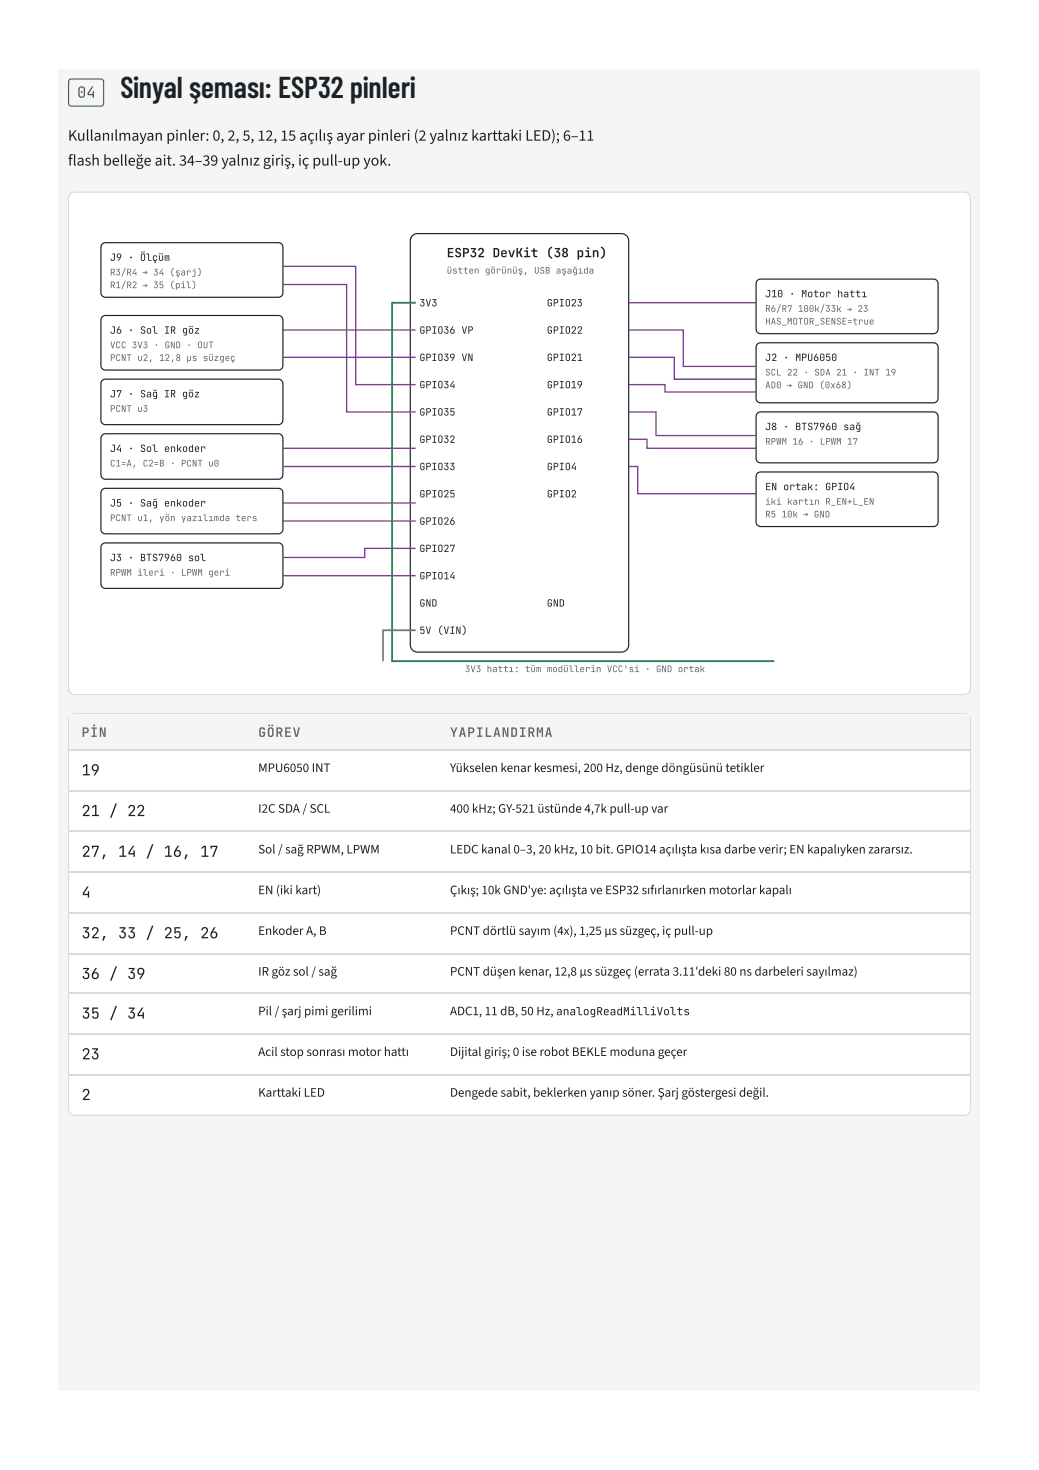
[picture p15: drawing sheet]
<svg xmlns="http://www.w3.org/2000/svg" width="210mm" height="297mm" viewBox="0 0 210 297" stroke-linecap="round" stroke-linejoin="round" font-family="sans-serif">
<defs><g id="words">
<text font-size="6.1" fill="#1b2127" x="24.3" y="19.7">Sinyal şeması: ESP32 pinleri</text>
<g font-size="3.2" fill="#1b2127">
<text x="13.7" y="28.4">Kullanılmayan pinler: 0, 2, 5, 12, 15 açılış ayar pinleri (2 yalnız karttaki LED); 6–11</text>
<text x="13.7" y="33.5">flash belleğe ait. 34–39 yalnız giriş, iç pull-up yok.</text>
</g>
<text font-size="3.1" fill="#1f4fa3" x="15.6" y="19.7">04</text>
<g font-size="3.1" fill="#1b2127">
<text x="16.5" y="156.7">19</text>
<text x="16.5" y="164.9">21 / 22</text>
<text x="16.5" y="173.1">27, 14 / 16, 17</text>
<text x="16.5" y="181.4">4</text>
<text x="16.5" y="189.6">32, 33 / 25, 26</text>
<text x="16.5" y="197.8">36 / 39</text>
<text x="16.5" y="205.8">35 / 34</text>
<text x="16.5" y="214">23</text>
<text x="16.5" y="222.3">2</text>
</g>
<g font-size="2.6" fill="#1b2127">
<text x="90.2" y="52">ESP32 DevKit (38 pin)</text>
<text x="52.2" y="156">MPU6050 INT</text>
<text x="90.9" y="156">Yükselen kenar kesmesi, 200 Hz, denge döngüsünü tetikler</text>
<text x="52.2" y="164.2">I2C SDA / SCL</text>
<text x="90.9" y="164.2">400 kHz; GY-521 üstünde 4,7k pull-up var</text>
<text x="52.2" y="172.4">Sol / sağ RPWM, LPWM</text>
<text x="90.9" y="172.4">LEDC kanal 0–3, 20 kHz, 10 bit. GPIO14 açılışta kısa darbe verir; EN kapalıyken zararsız.</text>
<text x="52.2" y="180.7">EN (iki kart)</text>
<text x="90.9" y="180.7">Çıkış; 10k GND'ye: açılışta ve ESP32 sıfırlanırken motorlar kapalı</text>
<text x="52.2" y="188.9">Enkoder A, B</text>
<text x="90.9" y="188.9">PCNT dörtlü sayım (4x), 1,25 µs süzgeç, iç pull-up</text>
<text x="52.2" y="197.1">IR göz sol / sağ</text>
<text x="90.9" y="197.1">PCNT düşen kenar, 12,8 µs süzgeç (errata 3.11'deki 80 ns darbeleri sayılmaz)</text>
<text x="52.2" y="205.1">Pil / şarjpimi gerilimi</text>
<text x="90.9" y="205.1">ADC1, 11 dB, 50 Hz,</text>
<text x="52.2" y="213.4">Acil stop sonrası motor hattı</text>
<text x="90.9" y="213.4">Dijital giriş; 0 ise robot BEKLE moduna geçer</text>
<text x="52.2" y="221.6">Karttaki LED</text>
<text x="90.9" y="221.6">Dengede sabit, beklerken yanıp söner. Şarjgöstergesi değil.</text>
</g>
<g font-size="2.6" fill="#5b6670">
<text x="16.5" y="148.9">PİN</text>
<text x="52.2" y="148.9">GÖREV</text>
<text x="90.9" y="148.9">YAPILANDIRMA</text>
</g>
<text font-size="2.3" fill="#1b2127" x="112.3" y="205.1">analogReadMilliVolts</text>
<g font-size="2" fill="#1b2127">
<text x="22.2" y="52.7">J9 · Ölçüm</text>
<text x="84.7" y="61.9">3V3</text>
<text x="110.5" y="61.9">GPIO23</text>
<text x="154.6" y="60.1">J10 · Motor hattı</text>
<text x="22.2" y="67.4">J6 · Sol IR göz</text>
<text x="84.7" y="67.4">GPIO36 VP</text>
<text x="110.5" y="67.4">GPIO22</text>
<text x="84.7" y="72.9">GPIO39 VN</text>
<text x="110.5" y="72.9">GPIO21</text>
<text x="154.6" y="72.9">J2 · MPU6050</text>
<text x="22.2" y="80.3">J7 · Sağ IR göz</text>
<text x="84.7" y="78.4">GPIO34</text>
<text x="84.7" y="84">GPIO35</text>
<text x="110.5" y="78.4">GPIO19</text>
<text x="110.5" y="84">GPIO17</text>
<text x="84.7" y="89.5">GPIO32</text>
<text x="110.5" y="89.5">GPIO16</text>
<text x="154.6" y="86.9">J8 · BTS7960 sağ</text>
<text x="22.2" y="91.3">J4 · Sol enkoder</text>
<text x="84.7" y="95">GPIO33</text>
<text x="110.5" y="95">GPIO4</text>
<text x="84.7" y="100.5">GPIO25</text>
<text x="110.5" y="100.5">GPIO2</text>
<text x="154.6" y="99">EN ortak: GPIO4</text>
<text x="22.2" y="102.3">J5 · Sağ enkoder</text>
<text x="84.7" y="106">GPIO26</text>
<text x="22.2" y="113.4">J3 · BTS7960 sol</text>
<text x="84.7" y="111.5">GPIO27</text>
<text x="84.7" y="117">GPIO14</text>
<text x="84.7" y="122.6">GND</text>
<text x="110.5" y="122.6">GND</text>
<text x="84.7" y="128.1">5V (VIN)</text>
</g>
<g font-size="1.8" fill="#5b6670">
<text x="22.2" y="55.7">R3/R4 → 34 (şarj)</text>
<text x="22.2" y="58.2">R1/R2 → 35 (pil)</text>
<text x="90.2" y="55.3">üstten görünüş, USB aşağıda</text>
<text x="154.6" y="63">R6/R7</text>
<text x="154.6" y="65.6">HAS_MOTOR_SENSE=true</text>
<text x="161.2" y="63">100k/33k → 23</text>
<text x="22.2" y="70.4">VCC 3V3 · GND · OUT</text>
<text x="22.2" y="72.9">PCNT u2, 12,8 µs süzgeç</text>
<text x="154.6" y="75.9">SCL 22 · SDA 21 · INT 19</text>
<text x="22.2" y="83.2">PCNT u3</text>
<text x="154.6" y="78.4">AD0 → GND (0x68)</text>
<text x="154.6" y="89.8">RPWM 16 · LPWM 17</text>
<text x="22.2" y="94.3">C1=A, C2=B · PCNT u0</text>
<text x="154.6" y="102">iki kartın R_EN+L_EN</text>
<text x="22.2" y="105.3">PCNT u1, yön yazılımda ters</text>
<text x="154.6" y="104.5">R5</text>
<text x="157.9" y="104.5">10k → GND</text>
<text x="22.2" y="116.3">RPWM ileri · LPWM geri</text>
<text x="93.9" y="135.8">3V3 hattı: tüm modüllerin VCC'si · GND ortak</text>
</g>
</g></defs>
<path d="M11.9 14h186.1v267h-186.1z" fill="#f5f6f4"/>
<path d="M14 16.1l.4-.1h6a.57 .57 0 0 1 .5 .5v4.4a.57 .57 0 0 1-.5 .6h-6a.57 .57 0 0 1-.6-.6v-4.4z" fill="none" stroke="#1f4fa3" stroke-width=".23"/>
<path d="M14.2 39.2l.9-.4h179.7a1.26 1.26 0 0 1 1.2 1.3v99a1.26 1.26 0 0 1-1.2 1.2h-179.7a1.26 1.26 0 0 1-1.3-1.2v-99z" fill="#fff"/>
<path d="M14.2 39.2l.9-.4h179.7a1.26 1.26 0 0 1 1.2 1.3v99a1.26 1.26 0 0 1-1.2 1.2h-179.7a1.26 1.26 0 0 1-1.3-1.2v-99z" fill="none" stroke="#d6dbd8" stroke-width=".23"/>
<path d="M83.3 47.6l.5-.3 .6-.1h41.1a1.47 1.47 0 0 1 1.5 1.5v81.6a1.47 1.47 0 0 1-1.5 1.5h-41.1a1.47 1.47 0 0 1-1.5-1.5v-81.6l.1-.6z" fill="#fff"/>
<path d="M83.3 47.6l.5-.3 .6-.1h41.1a1.47 1.47 0 0 1 1.5 1.5v81.6a1.47 1.47 0 0 1-1.5 1.5h-41.1a1.47 1.47 0 0 1-1.5-1.5v-81.6l.1-.6z" fill="none" stroke="#1b2127" stroke-width=".24"/>
<path d="M20.7 64l.6-.3h34.9a.92 .92 0 0 1 .9 1v9.2a.92 .92 0 0 1-.9 .9h-34.9a.92 .92 0 0 1-.9-.9v-9.2z" fill="#fff"/>
<path d="M20.7 64l.6-.3h34.9a.92 .92 0 0 1 .9 1v9.2a.92 .92 0 0 1-.9 .9h-34.9a.92 .92 0 0 1-.9-.9v-9.2z" fill="none" stroke="#1b2127" stroke-width=".24"/>
<path d="M20.7 76.9l.6-.3h34.9a.92 .92 0 0 1 .9 .9v7.4a.92 .92 0 0 1-.9 .9h-34.9a.92 .92 0 0 1-.9-.9v-7.4z" fill="#fff"/>
<path d="M20.7 76.9l.6-.3h34.9a.92 .92 0 0 1 .9 .9v7.4a.92 .92 0 0 1-.9 .9h-34.9a.92 .92 0 0 1-.9-.9v-7.4z" fill="none" stroke="#1b2127" stroke-width=".24"/>
<path d="M20.7 87.9l.6-.3h34.9a.92 .92 0 0 1 .9 1v7.3a.92 .92 0 0 1-.9 .9h-34.9a.92 .92 0 0 1-.9-.9v-7.3z" fill="#fff"/>
<path d="M20.7 87.9l.6-.3h34.9a.92 .92 0 0 1 .9 1v7.3a.92 .92 0 0 1-.9 .9h-34.9a.92 .92 0 0 1-.9-.9v-7.3z" fill="none" stroke="#1b2127" stroke-width=".24"/>
<path d="M20.7 98.9l.6-.2h34.9a.92 .92 0 0 1 .9 .9v7.3a.92 .92 0 0 1-.9 1h-34.9a.92 .92 0 0 1-.9-1v-7.3z" fill="#fff"/>
<path d="M20.7 98.9l.6-.2h34.9a.92 .92 0 0 1 .9 .9v7.3a.92 .92 0 0 1-.9 1h-34.9a.92 .92 0 0 1-.9-1v-7.3z" fill="none" stroke="#1b2127" stroke-width=".24"/>
<path d="M20.7 110l.6-.3h34.9a.92 .92 0 0 1 .9 .9v7.4a.92 .92 0 0 1-.9 .9h-34.9a.92 .92 0 0 1-.9-.9v-7.4z" fill="#fff"/>
<path d="M20.7 110l.6-.3h34.9a.92 .92 0 0 1 .9 .9v7.4a.92 .92 0 0 1-.9 .9h-34.9a.92 .92 0 0 1-.9-.9v-7.4z" fill="none" stroke="#1b2127" stroke-width=".24"/>
<path d="M20.7 49.3l.6-.3h34.9a.92 .92 0 0 1 .9 1v9.1a.92 .92 0 0 1-.9 1h-34.9a.92 .92 0 0 1-.9-1v-9.1z" fill="#fff"/>
<path d="M20.7 49.3l.6-.3h34.9a.92 .92 0 0 1 .9 1v9.1a.92 .92 0 0 1-.9 1h-34.9a.92 .92 0 0 1-.9-1v-9.1z" fill="none" stroke="#1b2127" stroke-width=".24"/>
<path d="M57.1 53.8h14.8v23.9h12.1M57.1 57.5h12.9v25.7h14M57.1 66.7h26.9M57.1 72.2h26.9M57.1 90.6h26.9M57.1 94.3h26.9M57.1 101.6h26.9M57.1 105.3h26.9M57.1 116.3h26.9M84 110.8h-10.3v1.8h-16.6" fill="none" stroke="#7d3c98" stroke-width=".28"/>
<path d="M153 56.7l.7-.3h34.9a.92 .92 0 0 1 .9 .9v9.2a.92 .92 0 0 1-.9 .9h-34.9a.92 .92 0 0 1-1-.9v-9.2z" fill="#fff"/>
<path d="M153 56.7l.7-.3h34.9a.92 .92 0 0 1 .9 .9v9.2a.92 .92 0 0 1-.9 .9h-34.9a.92 .92 0 0 1-1-.9v-9.2z" fill="none" stroke="#1b2127" stroke-width=".24"/>
<path d="M153 69.5l.7-.2h34.9a.92 .92 0 0 1 .9 .9v10.3a.92 .92 0 0 1-.9 .9h-34.9a.92 .92 0 0 1-1-.9v-10.3z" fill="#fff"/>
<path d="M153 69.5l.7-.2h34.9a.92 .92 0 0 1 .9 .9v10.3a.92 .92 0 0 1-.9 .9h-34.9a.92 .92 0 0 1-1-.9v-10.3z" fill="none" stroke="#1b2127" stroke-width=".24"/>
<path d="M153 83.5l.7-.3h34.9a.92 .92 0 0 1 .9 .9v8.5a.92 .92 0 0 1-.9 .9h-34.9a.92 .92 0 0 1-1-.9v-8.5z" fill="#fff"/>
<path d="M153 83.5l.7-.3h34.9a.92 .92 0 0 1 .9 .9v8.5a.92 .92 0 0 1-.9 .9h-34.9a.92 .92 0 0 1-1-.9v-8.5z" fill="none" stroke="#1b2127" stroke-width=".24"/>
<path d="M153 95.6l.7-.2h34.9a.92 .92 0 0 1 .9 .9v9.2a.92 .92 0 0 1-.9 .9h-34.9a.92 .92 0 0 1-1-.9v-9.2z" fill="#fff"/>
<path d="M153 95.6l.7-.2h34.9a.92 .92 0 0 1 .9 .9v9.2a.92 .92 0 0 1-.9 .9h-34.9a.92 .92 0 0 1-1-.9v-9.2z" fill="none" stroke="#1b2127" stroke-width=".24"/>
<path d="M127 66.7h11v7.3h14.7M127 72.2h9.2v4.4h16.5M127 77.7h7.4v1.5h18.3M127 61.2h25.7M127 83.2h5.5v4.8h20.2M127 88.7h3.7v1.9h22M127 94.3h1.8v5.5h23.9" fill="none" stroke="#7d3c98" stroke-width=".28"/>
<path d="M84 61.2h-4.8v72.4h77.2" fill="none" stroke="#1e8449" stroke-width=".37"/>
<path d="M84 127.3h-6.6v6.3" fill="none" stroke="#d68910" stroke-width=".37"/>
<path d="M14.2 144.6l.9-.4h179.7a1.26 1.26 0 0 1 1.2 1.3v78.6a1.26 1.26 0 0 1-1.2 1.3h-179.7a1.26 1.26 0 0 1-1.3-1.3v-78.6z" fill="#fff"/>
<path d="M14.2 144.6l.9-.4h179.7a1.26 1.26 0 0 1 1.2 1.3v78.6a1.26 1.26 0 0 1-1.2 1.3h-179.7a1.26 1.26 0 0 1-1.3-1.3v-78.6z" fill="none" stroke="#d6dbd8" stroke-width=".23"/>
<g fill="#f5f6f4">
<path d="M14 144.3h35.6v7.3h-35.6z"/>
<path d="M49.6 144.3h38.9v7.3h-38.9z"/>
<path d="M88.5 144.3h107.4v7.3h-107.4z"/>
</g>
<path d="M14 151.5h181.9M14 159.8h181.9M14 168h181.9M14 176.2h181.9M14 184.4h181.9M14 192.7h181.9M14 200.7h181.9M14 208.9h181.9M14 217.1h181.9" fill="none" stroke="#d6dbd8" stroke-width=".23"/>
<use href="#words"/>
</svg>
